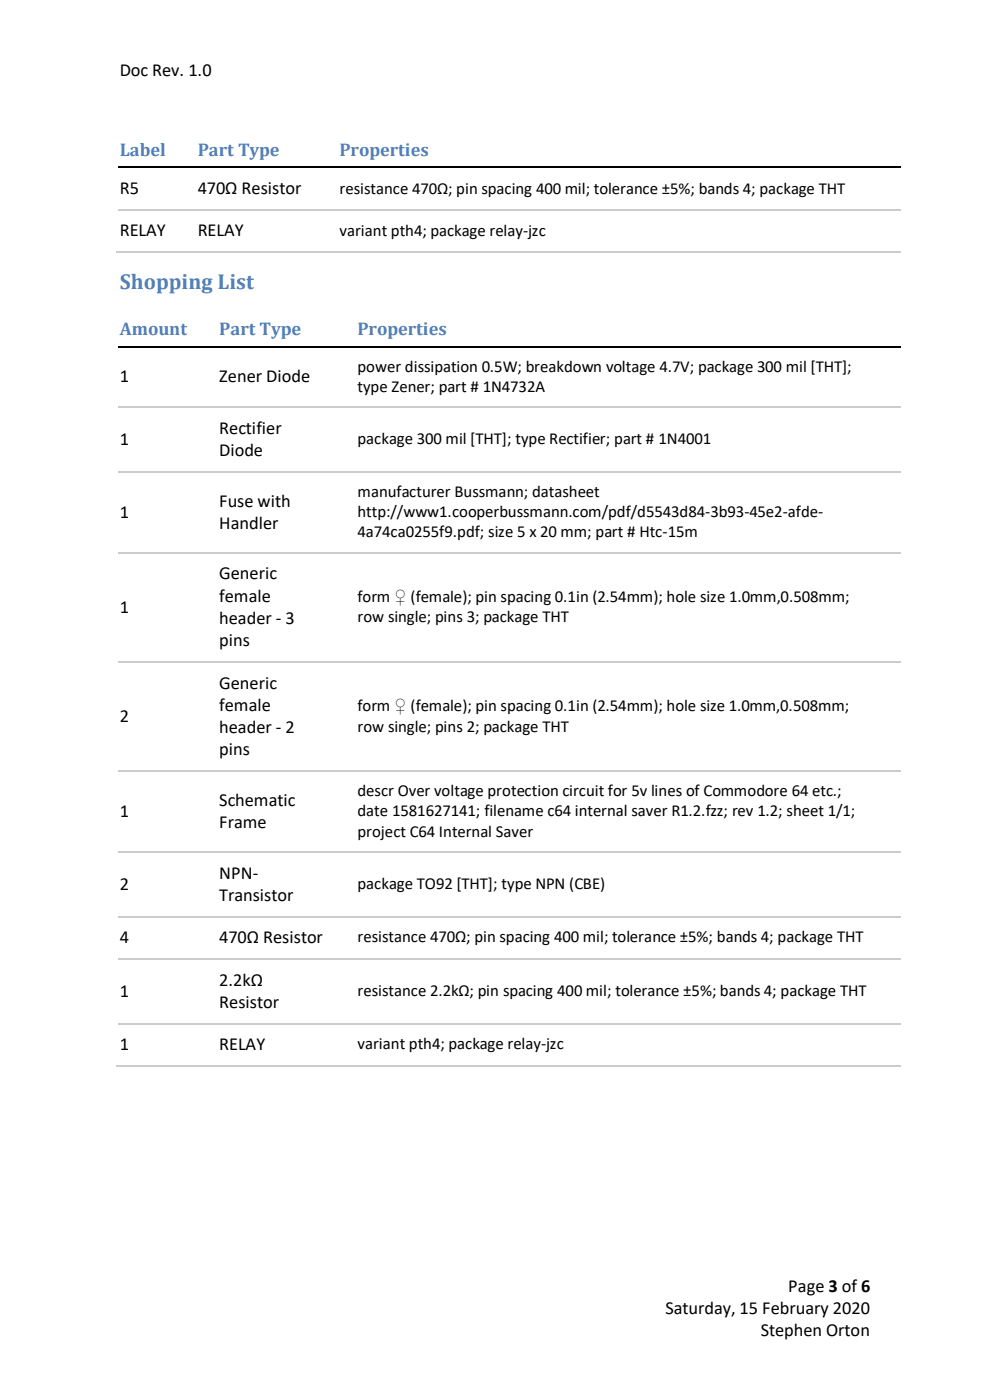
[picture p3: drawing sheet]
<svg xmlns="http://www.w3.org/2000/svg" width="210mm" height="297mm" viewBox="0 0 210 297" stroke-linecap="round" stroke-linejoin="round" font-family="sans-serif">
<defs><g id="words">
<text font-size="4.6" fill="#4f81bd" x="25.4" y="61.4">Shopping List</text>
<g font-size="3.9">
<text x="25.4" y="16.1">Doc Rev. 1.0</text>
<text x="25.4" y="41.2">R5</text>
<text x="41.9" y="41.2">470Ω Resistor</text>
<text x="25.4" y="50.1">RELAY</text>
<text x="41.9" y="50.1">RELAY</text>
<text x="25.4" y="81.1">1</text>
<text x="46.5" y="81.1">Zener Diode</text>
<text x="25.4" y="94.3">1</text>
<text x="46.5" y="92">Rectifier</text>
<text x="46.5" y="96.7">Diode</text>
<text x="46.5" y="107.5">Fuse with</text>
<text x="25.4" y="109.8">1</text>
<text x="46.5" y="112.2">Handler</text>
<text x="46.5" y="122.9">Generic</text>
<text x="25.4" y="130">1</text>
<text x="46.5" y="127.6">female</text>
<text x="46.5" y="132.4">header - 3</text>
<text x="46.5" y="137.1">pins</text>
<text x="46.5" y="146.1">Generic</text>
<text x="25.4" y="153.2">2</text>
<text x="46.5" y="150.8">female</text>
<text x="46.5" y="155.6">header - 2</text>
<text x="46.5" y="160.2">pins</text>
<text x="25.4" y="173.4">1</text>
<text x="46.5" y="171">Schematic</text>
<text x="46.5" y="175.7">Frame</text>
<text x="25.4" y="188.8">2</text>
<text x="46.5" y="186.4">NPN-</text>
<text x="46.5" y="191.1">Transistor</text>
<text x="25.4" y="200.1">4</text>
<text x="46.5" y="200.1">470Ω Resistor</text>
<text x="46.5" y="209.1">2.2kΩ</text>
<text x="25.4" y="211.5">1</text>
<text x="46.5" y="213.8">Resistor</text>
<text x="25.4" y="222.8">1</text>
<text x="46.5" y="222.8">RELAY</text>
<text x="167.2" y="274.1">Page 3 of 6</text>
<text x="141.1" y="278.8">Saturday, 15 February 2020</text>
<text x="161.4" y="283.5">Stephen Orton</text>
</g>
<g font-size="3.9" fill="#4f81bd">
<text x="25.4" y="33">Label</text>
<text x="41.9" y="33">Part Type</text>
<text x="72" y="33">Properties</text>
<text x="25.4" y="71">Amount</text>
<text x="46.5" y="71">Part Type</text>
<text x="75.8" y="71">Properties</text>
</g>
<g font-size="3.6">
<text x="72" y="41.1">resistance 470Ω; pin spacing 400 mil; tolerance ±5%; bands 4; package THT</text>
<text x="72" y="50.1">variant pth4; package relay-jzc</text>
<text x="75.8" y="78.8">power dissipation 0.5W; breakdown voltage 4.7V; package 300 mil [THT];</text>
<text x="75.8" y="83.1">type Zener; part # 1N4732A</text>
<text x="75.8" y="94.3">package 300 mil [THT]; type Rectifier; part # 1N4001</text>
<text x="75.8" y="105.4">manufacturer Bussmann; datasheet</text>
<text x="75.8" y="109.7">http://www1.cooperbussmann.com/pdf/d5543d84-3b93-45e2-afde-</text>
<text x="75.8" y="114">4a74ca0255f9.pdf; size 5 x 20 mm; part # Htc-15m</text>
<text x="75.8" y="127.7">form ♀ (female); pin spacing 0.1in (2.54mm); hole size 1.0mm,0.508mm;</text>
<text x="75.8" y="132">row single; pins 3; package THT</text>
<text x="75.8" y="150.9">form ♀ (female); pin spacing 0.1in (2.54mm); hole size 1.0mm,0.508mm;</text>
<text x="75.8" y="155.2">row single; pins 2; package THT</text>
<text x="75.8" y="168.9">descr Over voltage protection circuit for 5v lines of Commodore 64 etc.;</text>
<text x="75.8" y="173.2">date 1581627141; filename c64 internal saver R1.2.fzz; rev 1.2; sheet 1/1;</text>
<text x="75.8" y="177.5">project C64 Internal Saver</text>
<text x="75.8" y="188.7">package TO92 [THT]; type NPN (CBE)</text>
<text x="75.8" y="199.9">resistance 470Ω; pin spacing 400 mil; tolerance ±5%; bands 4; package THT</text>
<text x="75.8" y="211.3">resistance 2.2kΩ; pin spacing 400 mil; tolerance ±5%; bands 4; package THT</text>
<text x="75.8" y="222.6">variant pth4; package relay-jzc</text>
</g>
</g></defs>
<path d="M25 35.5h16.5M41.8 35.5h29.8M71.8 35.5h119.2" fill="none" stroke="#000" stroke-width=".25"/>
<g fill="#000">
<path d="M41.5 35.4h.3v.3h-.3z" fill-rule="evenodd"/>
<path d="M71.6 35.4h.2v.3h-.2z" fill-rule="evenodd"/>
</g>
<path d="M25 44.5h16.5" fill="none" stroke="#ccc" stroke-width=".25"/>
<path d="M41.5 44.4h.3v.2h-.3z" fill-rule="evenodd" fill="#ccc"/>
<path d="M41.8 44.5h29.8" fill="none" stroke="#ccc" stroke-width=".25"/>
<path d="M71.6 44.4h.2v.2h-.2z" fill-rule="evenodd" fill="#ccc"/>
<path d="M24.7 53.5h16.8M71.8 44.5h119.2" fill="none" stroke="#ccc" stroke-width=".25"/>
<path d="M41.3 53.4h.2v.2h-.2z" fill-rule="evenodd" fill="#ccc"/>
<path d="M41.5 53.5h30.1" fill="none" stroke="#ccc" stroke-width=".25"/>
<path d="M71.3 53.4h.3v.2h-.3z" fill-rule="evenodd" fill="#ccc"/>
<path d="M71.6 53.5h119.4M25 86.3h21.1" fill="none" stroke="#ccc" stroke-width=".25"/>
<path d="M25 73.6h21.1M46.3 73.6h29.1M75.6 73.6h115.4" fill="none" stroke="#000" stroke-width=".25"/>
<g fill="#000">
<path d="M46.1 73.4h.2v.3h-.2z" fill-rule="evenodd"/>
<path d="M75.4 73.4h.2v.3h-.2z" fill-rule="evenodd"/>
</g>
<path d="M46.1 86.2h.2v.3h-.2z" fill-rule="evenodd" fill="#ccc"/>
<path d="M46.3 86.3h29.1" fill="none" stroke="#ccc" stroke-width=".25"/>
<path d="M75.4 86.2h.2v.3h-.2z" fill-rule="evenodd" fill="#ccc"/>
<path d="M75.6 86.3h115.4M25 100.1h21.1" fill="none" stroke="#ccc" stroke-width=".25"/>
<path d="M46.1 99.9h.2v.3h-.2z" fill-rule="evenodd" fill="#ccc"/>
<path d="M46.3 100.1h29.1" fill="none" stroke="#ccc" stroke-width=".25"/>
<path d="M75.4 99.9h.2v.3h-.2z" fill-rule="evenodd" fill="#ccc"/>
<path d="M25 117.3h21.1M75.6 100.1h115.4" fill="none" stroke="#ccc" stroke-width=".25"/>
<path d="M46.1 117.1h.2v.3h-.2z" fill-rule="evenodd" fill="#ccc"/>
<path d="M46.3 117.3h29.1" fill="none" stroke="#ccc" stroke-width=".25"/>
<path d="M75.4 117.1h.2v.3h-.2z" fill-rule="evenodd" fill="#ccc"/>
<path d="M75.6 117.3h115.4M25 140.5h21.1" fill="none" stroke="#ccc" stroke-width=".25"/>
<path d="M46.1 140.3h.2v.3h-.2z" fill-rule="evenodd" fill="#ccc"/>
<path d="M46.3 140.5h29.1" fill="none" stroke="#ccc" stroke-width=".25"/>
<path d="M75.4 140.3h.2v.3h-.2z" fill-rule="evenodd" fill="#ccc"/>
<path d="M75.6 140.5h115.4M25 163.6h21.1" fill="none" stroke="#ccc" stroke-width=".25"/>
<path d="M46.1 163.4h.2v.3h-.2z" fill-rule="evenodd" fill="#ccc"/>
<path d="M46.3 163.6h29.1" fill="none" stroke="#ccc" stroke-width=".25"/>
<path d="M75.4 163.4h.2v.3h-.2z" fill-rule="evenodd" fill="#ccc"/>
<path d="M75.6 163.6h115.4M25 180.8h21.1" fill="none" stroke="#ccc" stroke-width=".25"/>
<path d="M46.1 180.6h.2v.3h-.2z" fill-rule="evenodd" fill="#ccc"/>
<path d="M46.3 180.8h29.1" fill="none" stroke="#ccc" stroke-width=".25"/>
<path d="M75.4 180.6h.2v.3h-.2z" fill-rule="evenodd" fill="#ccc"/>
<path d="M25 194.5h21.1M75.6 180.8h115.4" fill="none" stroke="#ccc" stroke-width=".25"/>
<path d="M46.1 194.4h.2v.2h-.2z" fill-rule="evenodd" fill="#ccc"/>
<path d="M46.3 194.5h29.1" fill="none" stroke="#ccc" stroke-width=".25"/>
<path d="M75.4 194.4h.2v.2h-.2z" fill-rule="evenodd" fill="#ccc"/>
<path d="M75.6 194.5h115.4M25 203.5h21.1" fill="none" stroke="#ccc" stroke-width=".25"/>
<path d="M46.1 203.3h.2v.3h-.2z" fill-rule="evenodd" fill="#ccc"/>
<path d="M46.3 203.5h29.1" fill="none" stroke="#ccc" stroke-width=".25"/>
<path d="M75.4 203.3h.2v.3h-.2z" fill-rule="evenodd" fill="#ccc"/>
<path d="M25 217.2h21.1M75.6 203.5h115.4" fill="none" stroke="#ccc" stroke-width=".25"/>
<path d="M46.1 217.1h.2v.2h-.2z" fill-rule="evenodd" fill="#ccc"/>
<path d="M46.3 217.2h29.1" fill="none" stroke="#ccc" stroke-width=".25"/>
<path d="M75.4 217.1h.2v.2h-.2z" fill-rule="evenodd" fill="#ccc"/>
<path d="M75.6 217.2h115.4M24.7 226.2h21.4" fill="none" stroke="#ccc" stroke-width=".25"/>
<path d="M45.8 226h.3v.3h-.3z" fill-rule="evenodd" fill="#ccc"/>
<path d="M46.1 226.2h29.3" fill="none" stroke="#ccc" stroke-width=".25"/>
<path d="M75.1 226h.3v.3h-.3z" fill-rule="evenodd" fill="#ccc"/>
<path d="M75.4 226.2h115.6" fill="none" stroke="#ccc" stroke-width=".25"/>
<use href="#words"/>
</svg>
